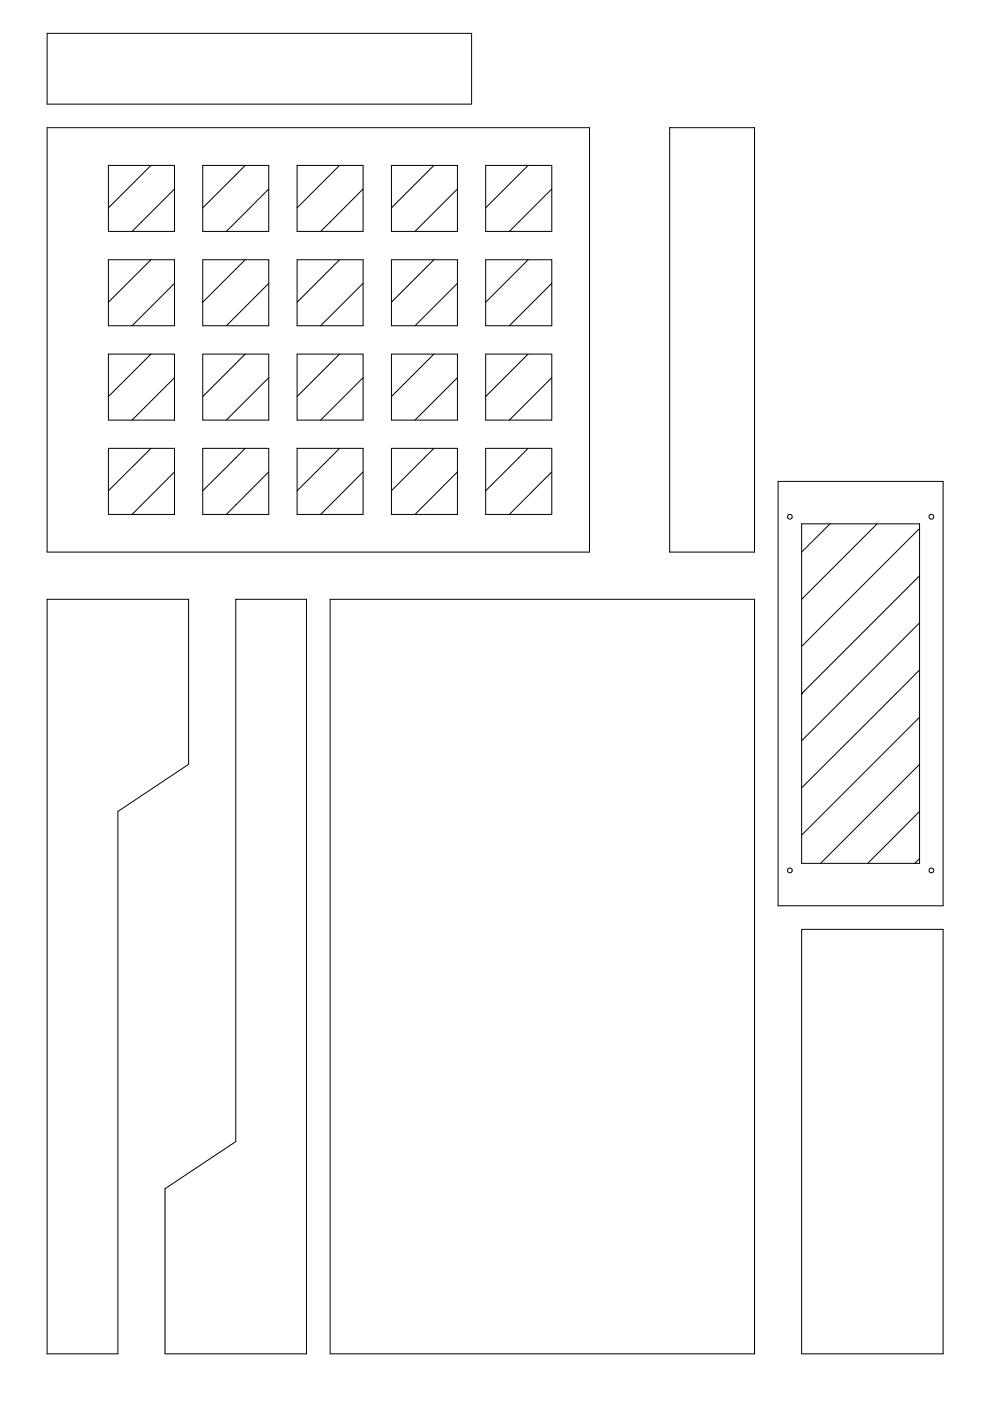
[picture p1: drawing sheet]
<svg xmlns="http://www.w3.org/2000/svg" width="210mm" height="297mm" viewBox="0 0 210 297" stroke-linecap="round" stroke-linejoin="round" font-family="sans-serif">
<g fill="none" stroke="#000" stroke-width=".21">
<path d="M10 7.1h90v15h-90zM10 27.1h115v90h-115zM23 35.1h14v14h-14zM32 35.1l-9 9M43 35.1h14v14h-14zM52 35.1l-9 9M63 35.1h14v14h-14zM72 35.1l-9 9M83 35.1h14v14h-14zM92 35.1l-9 9M103 35.1h14v14h-14zM112 35.1l-9 9"/>
<path d="M142 27.1h18v90h-18zM23 55.1h14v14h-14zM32 55.1l-9 9M37 40.1l-9 9M43 55.1h14v14h-14zM52 55.1l-9 9M57 40.1l-9 9M63 55.1h14v14h-14zM72 55.1l-9 9M77 40.1l-9 9M83 55.1h14v14h-14zM92 55.1l-9 9"/>
<path d="M97 40.1l-9 9M103 55.1h14v14h-14zM112 55.1l-9 9M117 40.1l-9 9M23 75.1h14v14h-14zM32 75.1l-9 9M37 60.1l-9 9M43 75.1h14v14h-14zM52 75.1l-9 9M57 60.1l-9 9M63 75.1h14v14h-14zM72 75.1l-9 9"/>
<path d="M77 60.1l-9 9M83 75.1h14v14h-14zM92 75.1l-9 9M97 60.1l-9 9M103 75.1h14v14h-14zM112 75.1l-9 9M117 60.1l-9 9M23 95.1h14v14h-14zM32 95.1l-9 9M37 80.1l-9 9M43 95.1h14v14h-14zM52 95.1l-9 9"/>
<path d="M57 80.1l-9 9M63 95.1h14v14h-14zM72 95.1l-9 9M77 80.1l-9 9M83 95.1h14v14h-14zM92 95.1l-9 9M97 80.1l-9 9M103 95.1h14v14h-14zM112 95.1l-9 9M117 80.1l-9 9M37 100.1l-9 9M57 100.1l-9 9"/>
<path d="M77 100.1l-9 9M97 100.1l-9 9M117 100.1l-9 9M165 102.1h35v89.9h-35zM170 111.1h25v71.9h-25zM176 111.1l-6 6M186 111.1l-16 16M195 112.1l-25 25M10 127.1h30v35l-15 9.9v115h-15zM50 127.1h15v159.9h-30v-35l15-10zM70 127.1h90v159.9h-90zM195 132.1l-25 25"/>
<path d="M195 122.1l-25 25M170 147.1h.1M195 152.1l-25 25M195 142l-25 25M195 162.1l-21 20.9M195 172l-11 11M170 197h30v90h-30zM195 182.1l-1 .9"/>
<circle cx="167.5" cy="109.6" r=".5"/>
<circle cx="197.5" cy="109.6" r=".5"/>
<circle cx="167.5" cy="184.6" r=".5"/>
<circle cx="197.5" cy="184.6" r=".5"/>
</g>
</svg>
